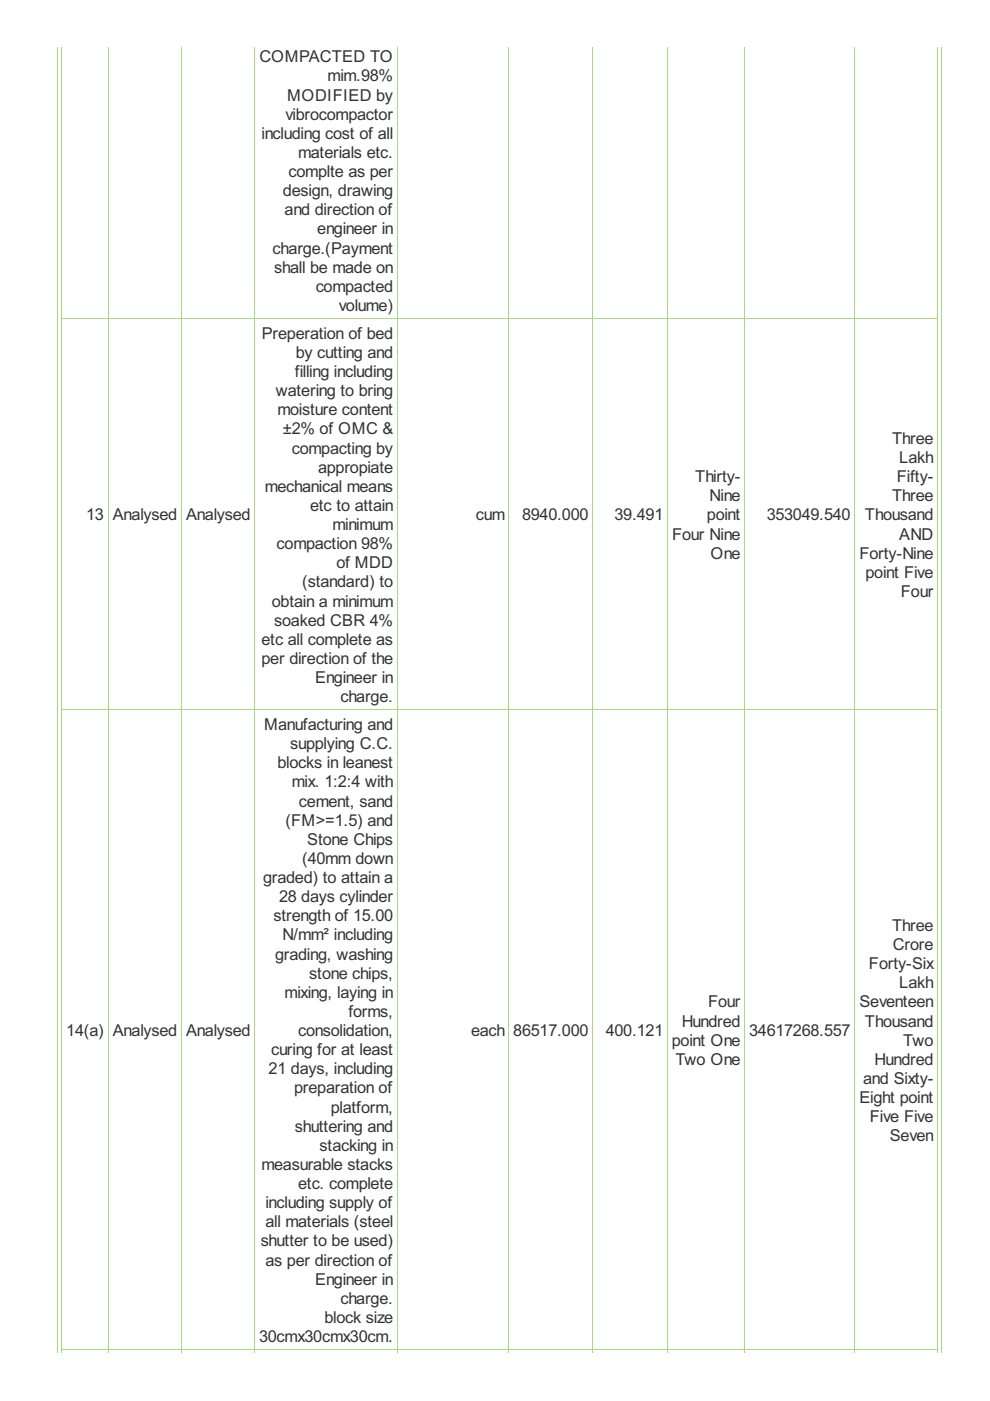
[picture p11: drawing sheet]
<svg xmlns="http://www.w3.org/2000/svg" width="210mm" height="297mm" viewBox="0 0 210 297" stroke-linecap="round" stroke-linejoin="round" font-family="sans-serif">
<defs><g id="words">
<g font-size="3.9" fill="#333">
<text x="55" y="13.2">COMPACTED TO</text>
<text x="69.5" y="17.3">mim.98%</text>
<text x="60.9" y="21.3">MODIFIED by</text>
<text x="55.4" y="29.4">including cost of all</text>
<text x="60.5" y="25.4">vibrocompactor</text>
<text x="63.2" y="33.5">materials etc.</text>
<text x="60" y="41.6">design, drawing</text>
<text x="61.2" y="37.5">complte as per</text>
<text x="60.3" y="45.6">and direction of</text>
<text x="57.8" y="53.8">charge.(Payment</text>
<text x="67.3" y="49.7">engineer in</text>
<text x="58.1" y="57.8">shall be made on</text>
<text x="66.9" y="61.9">compacted</text>
<text x="71.8" y="65.9">volume)</text>
<text x="55.5" y="71.8">Preperation of bed</text>
<text x="62.7" y="75.9">by cutting and</text>
<text x="58.5" y="84">watering to bring</text>
<text x="62.5" y="79.9">filling including</text>
<text x="58.8" y="88">moisture content</text>
<text x="60" y="92.1">±2% of OMC &amp;</text>
<text x="189.1" y="94.1">Three</text>
<text x="61.9" y="96.2">compacting by</text>
<text x="67.4" y="100.2">appropiate</text>
<text x="190.7" y="98.2">Lakh</text>
<text x="56.1" y="104.3">mechanical means</text>
<text x="147.4" y="102.2">Thirty-</text>
<text x="150.5" y="106.3">Nine</text>
<text x="189.1" y="106.3">Three</text>
<text x="190.2" y="102.2">Fifty-</text>
<text x="18.3" y="110.4">13</text>
<text x="23.9" y="110.4">Analysed</text>
<text x="39.4" y="110.4">Analysed</text>
<text x="65.7" y="108.3">etc to attain</text>
<text x="70.5" y="112.4">minimum</text>
<text x="100.9" y="110.4">cum</text>
<text x="110.7" y="110.4">8940.000</text>
<text x="130.3" y="110.4">39.491</text>
<text x="149.9" y="110.4">point</text>
<text x="162.6" y="110.4">353049.540</text>
<text x="183.4" y="110.4">Thousand</text>
<text x="58.7" y="116.4">compaction 98%</text>
<text x="142.5" y="114.4">Four Nine</text>
<text x="150.6" y="118.5">One</text>
<text x="182.2" y="118.5">Forty-Nine</text>
<text x="190.7" y="114.4">AND</text>
<text x="64.1" y="124.5">(standard) to</text>
<text x="71.3" y="120.5">of MDD</text>
<text x="183.5" y="122.5">point Five</text>
<text x="57.6" y="128.6">obtain a minimum</text>
<text x="191" y="126.6">Four</text>
<text x="55.4" y="136.7">etc all complete as</text>
<text x="58.1" y="132.7">soaked CBR 4%</text>
<text x="55.4" y="140.8">per direction of the</text>
<text x="66.8" y="144.8">Engineer in</text>
<text x="72.2" y="148.9">charge.</text>
<text x="56" y="154.8">Manufacturing and</text>
<text x="61.5" y="158.8">supplying C.C.</text>
<text x="58.8" y="162.9">blocks in leanest</text>
<text x="61.9" y="167">mix. 1:2:4 with</text>
<text x="63.4" y="171">cement, sand</text>
<text x="60.5" y="175.1">(FM&gt;=1.5) and</text>
<text x="65.1" y="179.1">Stone Chips</text>
<text x="64.1" y="183.2">(40mm down</text>
<text x="55.8" y="187.2">graded) to attain a</text>
<text x="59.2" y="191.3">28 days cylinder</text>
<text x="58" y="195.3">strength of 15.00</text>
<text x="189.1" y="197.4">Three</text>
<text x="58.3" y="203.4">grading, washing</text>
<text x="59.9" y="199.4">N/mm² including</text>
<text x="189.3" y="201.4">Crore</text>
<text x="65.6" y="207.5">stone chips,</text>
<text x="184.2" y="205.5">Forty-Six</text>
<text x="190.7" y="209.5">Lakh</text>
<text x="60.3" y="211.6">mixing, laying in</text>
<text x="73.9" y="215.6">forms,</text>
<text x="150.1" y="213.6">Four</text>
<text x="182.2" y="213.6">Seventeen</text>
<text x="14" y="219.7">14(a)</text>
<text x="23.9" y="219.7">Analysed</text>
<text x="39.4" y="219.7">Analysed</text>
<text x="63.2" y="219.7">consolidation,</text>
<text x="99.9" y="219.7">each</text>
<text x="108.8" y="219.7">86517.000</text>
<text x="128.4" y="219.7">400.121</text>
<text x="142.5" y="221.7">point One</text>
<text x="144.5" y="217.6">Hundred</text>
<text x="158.8" y="219.7">34617268.557</text>
<text x="183.4" y="217.6">Thousand</text>
<text x="191.5" y="221.7">Two</text>
<text x="57" y="227.8">21 days, including</text>
<text x="57.5" y="223.7">curing for at least</text>
<text x="143.2" y="225.7">Two One</text>
<text x="185.4" y="225.7">Hundred</text>
<text x="62.4" y="231.8">preparation of</text>
<text x="182.2" y="233.9">Eight point</text>
<text x="183" y="229.8">and Sixty-</text>
<text x="62.5" y="239.9">shuttering and</text>
<text x="70.1" y="235.9">platform,</text>
<text x="184.4" y="237.9">Five Five</text>
<text x="67.8" y="244">stacking in</text>
<text x="188.6" y="242">Seven</text>
<text x="55.4" y="248.1">measurable stacks</text>
<text x="56.3" y="256.2">including supply of</text>
<text x="63.2" y="252.1">etc. complete</text>
<text x="56.3" y="260.2">all materials (steel</text>
<text x="55.3" y="264.3">shutter to be used)</text>
<text x="56.3" y="268.3">as per direction of</text>
<text x="66.8" y="272.4">Engineer in</text>
<text x="68.8" y="280.5">block size</text>
<text x="72.2" y="276.4">charge.</text>
<text x="54.9" y="284.5">30cmx30cmx30cm.</text>
</g>
</g></defs>
<g fill="none" stroke="#a8da7f" stroke-width=".21">
<path d="M13.1 9.9v276.3M22.9 9.9v276.3M38.5 9.9v276.3M54 9.9v276.3M84.2 9.9v276.3M107.9 9.9v276.3M125.6 9.9v276.3M141.5 9.9v276.3M157.9 9.9v276.3M181.2 9.9v276.3M198.8 9.9v276.3M13 67.5h185.9"/>
<path d="M13 150.5h185.9M13 286.1h185.9"/>
</g>
<g fill="#a8da7f">
<path d="M13 286.1h.2v.7h-.2z"/>
<path d="M22.8 286.1h.2v.7h-.2z"/>
</g>
<path d="M22.8 286.1h15.7" fill="none" stroke="#a8da7f" stroke-width=".21"/>
<g fill="#a8da7f">
<path d="M22.8 286.1h.2v.7h-.2z"/>
<path d="M38.4 286.1h.1v.7h-.1z"/>
</g>
<path d="M38.4 286.1h15.7" fill="none" stroke="#a8da7f" stroke-width=".21"/>
<g fill="#a8da7f">
<path d="M38.4 286.1h.1v.7h-.1z"/>
<path d="M53.9 286.1h.2v.7h-.2z"/>
</g>
<path d="M53.9 286.1h30.4" fill="none" stroke="#a8da7f" stroke-width=".21"/>
<g fill="#a8da7f">
<path d="M53.9 286.1h.2v.7h-.2z"/>
<path d="M84.2 286.1h.1v.7h-.1z"/>
</g>
<path d="M84.2 286.1h23.8" fill="none" stroke="#a8da7f" stroke-width=".21"/>
<g fill="#a8da7f">
<path d="M84.2 286.1h.1v.7h-.1z"/>
<path d="M107.8 286.1h.2v.7h-.2z"/>
</g>
<path d="M107.8 286.1h17.9" fill="none" stroke="#a8da7f" stroke-width=".21"/>
<g fill="#a8da7f">
<path d="M107.8 286.1h.2v.7h-.2z"/>
<path d="M125.6 286.1h.1v.7h-.1z"/>
</g>
<path d="M125.6 286.1h16" fill="none" stroke="#a8da7f" stroke-width=".21"/>
<g fill="#a8da7f">
<path d="M125.6 286.1h.1v.7h-.1z"/>
<path d="M141.4 286.1h.2v.7h-.2z"/>
</g>
<path d="M141.4 286.1h16.6" fill="none" stroke="#a8da7f" stroke-width=".21"/>
<g fill="#a8da7f">
<path d="M141.4 286.1h.2v.7h-.2z"/>
<path d="M157.8 286.1h.2v.7h-.2z"/>
</g>
<path d="M157.8 286.1h23.5" fill="none" stroke="#a8da7f" stroke-width=".21"/>
<g fill="#a8da7f">
<path d="M157.8 286.1h.2v.7h-.2z"/>
<path d="M181.1 286.1h.2v.7h-.2z"/>
</g>
<path d="M181.1 286.1h17.8" fill="none" stroke="#a8da7f" stroke-width=".21"/>
<g fill="#a8da7f">
<path d="M181.1 286.1h.2v.7h-.2z"/>
<path d="M198.7 286.1h.2v.7h-.2z"/>
</g>
<path d="M12.1 9.9v276.9M199.6 9.9v276.9" fill="none" stroke="#a8da7f" stroke-width=".21"/>
<use href="#words"/>
</svg>
